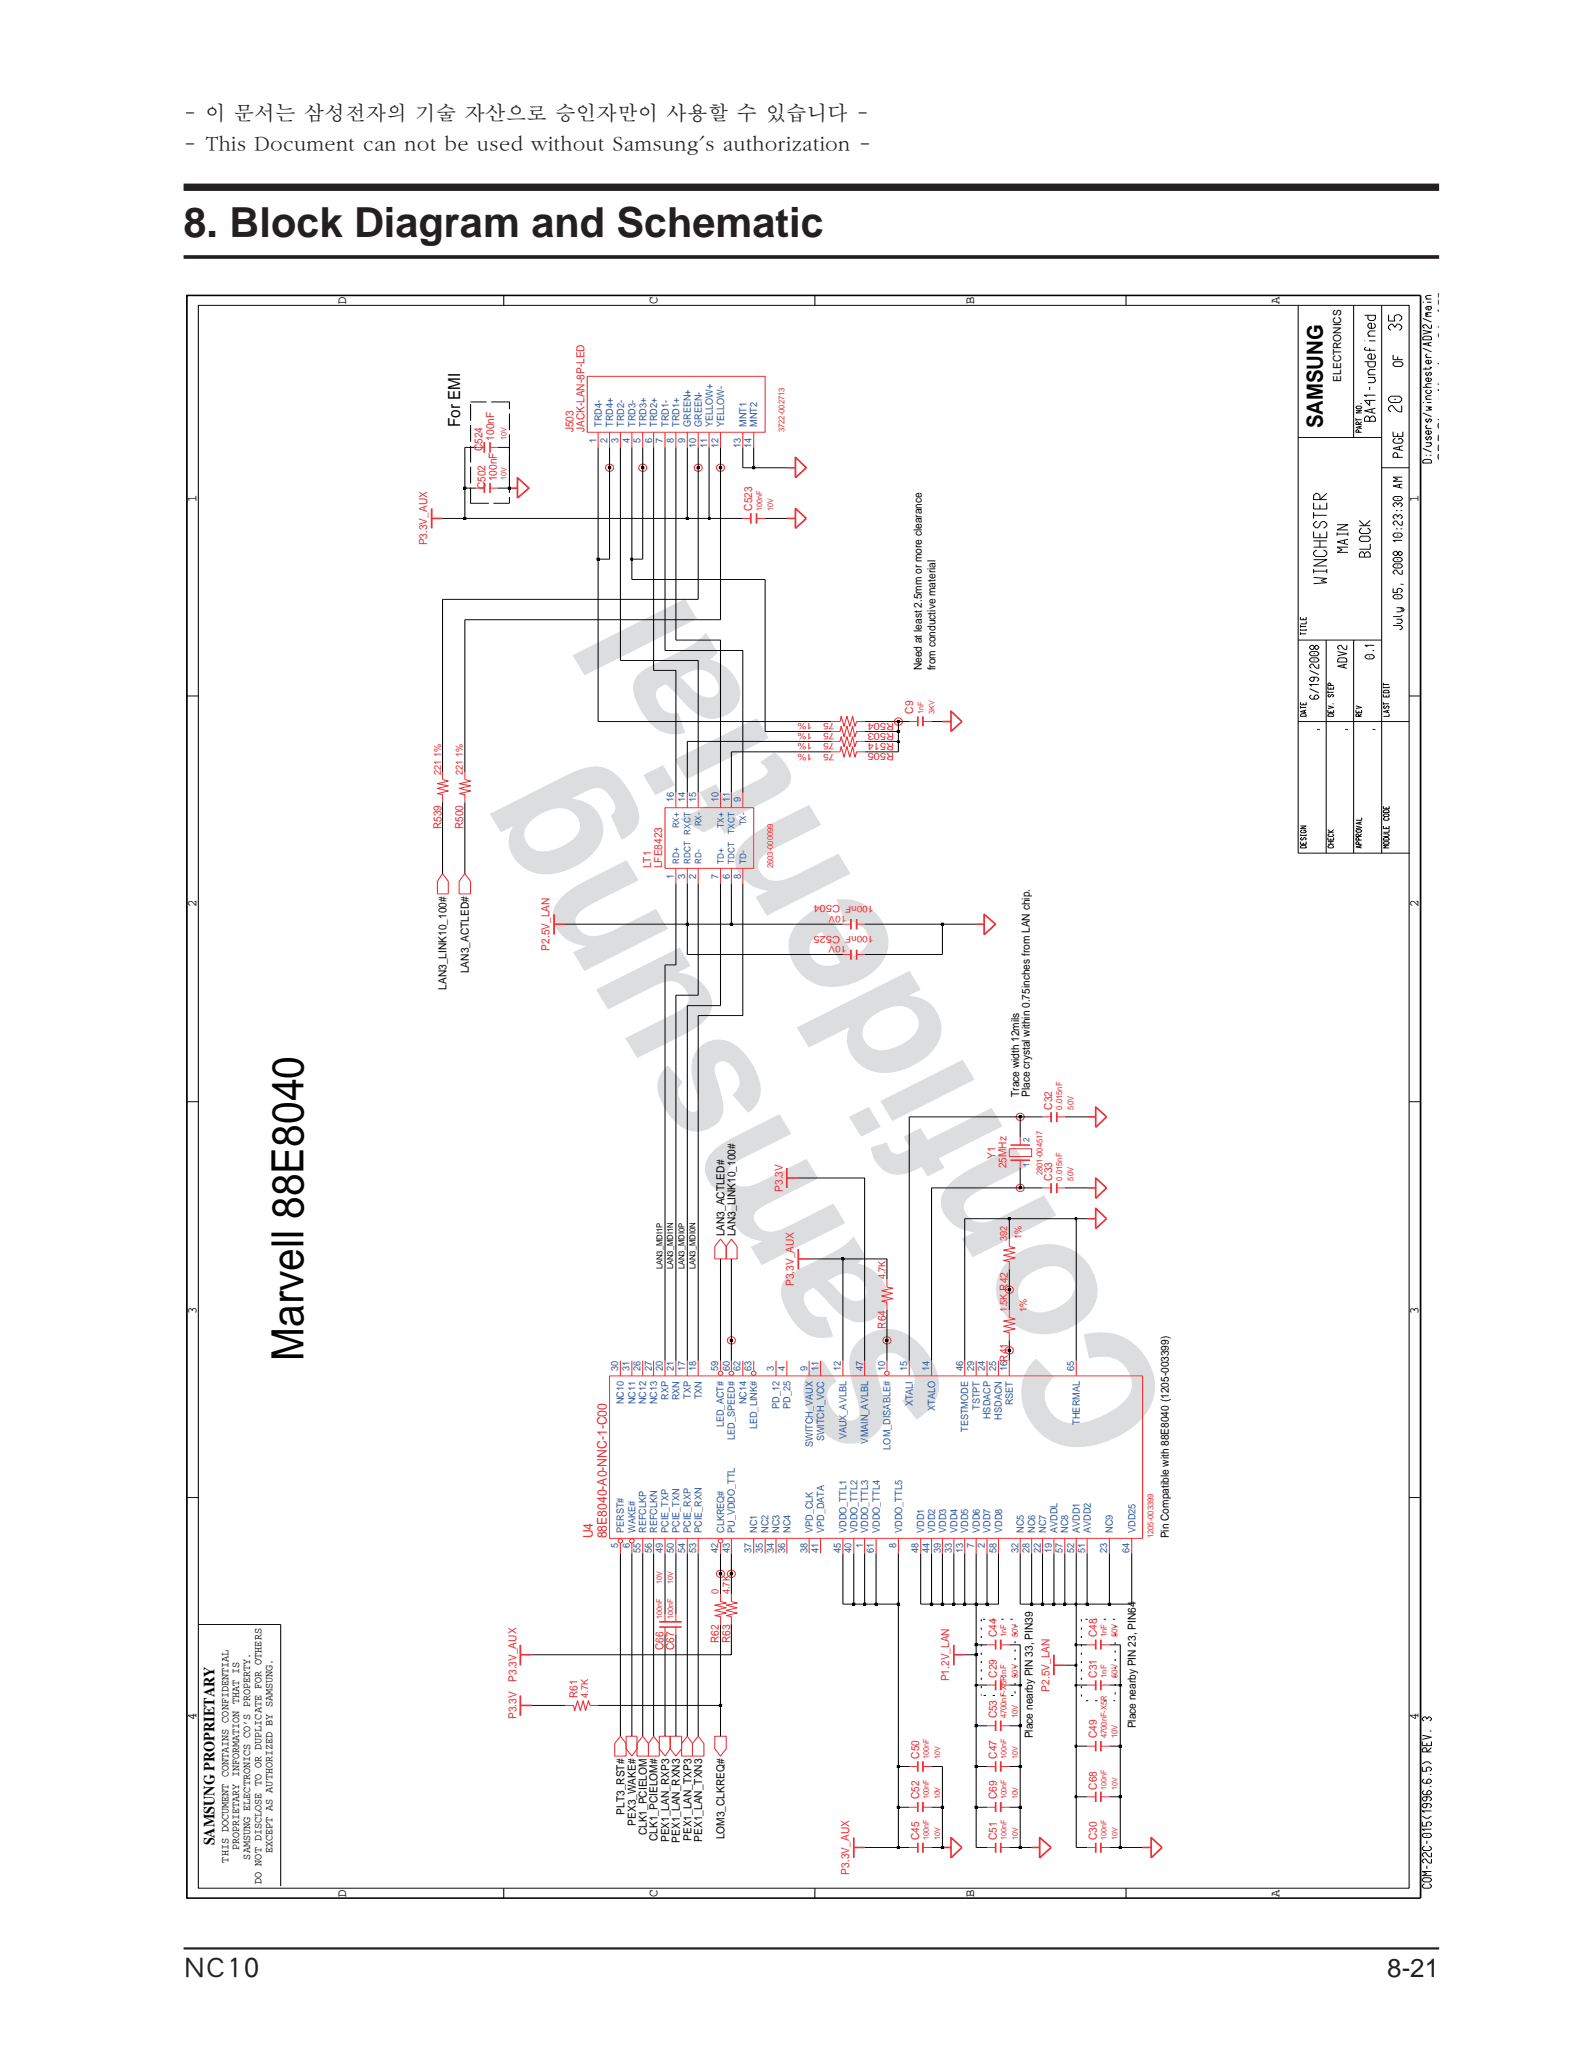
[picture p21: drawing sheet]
<svg xmlns="http://www.w3.org/2000/svg" width="216mm" height="280mm" viewBox="0 0 216 280" stroke-linecap="round" stroke-linejoin="round" font-family="sans-serif">
<defs><g id="words">
<g font-size="23.9" fill="#dcdddf">
<text x="130.2" y="191.6" transform="rotate(-121 130.2 191.6)">Samsung</text>
<text x="160.3" y="192.7" transform="rotate(-121 160.3 192.7)">Confidential</text>
</g>
<text font-size="6.1" fill="#030303" x="41.3" y="185.3" transform="rotate(-90 41.3 185.3)">Marvell 88E8040</text>
<text font-size="5.6" fill="#231f20" x="25" y="32.3">8. Block Diagram and Schematic</text>
<g font-size="3.5" fill="#231f20">
<text x="25" y="269">NC10</text>
<text x="188.9" y="269.2">8-21</text>
</g>
<text font-size="3" fill="#030303" x="180.2" y="58.3" transform="rotate(-90 180.2 58.3)">SAMSUNG</text>
<g font-size="2.8" fill="#231f20">
<text x="25" y="16.3">- 이 문서는 삼성전자의 기술 자산으로 승인자만이 사용할 수 있습니다 -</text>
<text x="25" y="20.5">- This Document can not be used without Samsung's authorization -</text>
</g>
<text font-size="2.3" fill="#030303" x="62.7" y="58.2" transform="rotate(-90 62.7 58.2)">For EMI</text>
<text font-size="2.1" fill="#030303" x="29.2" y="251.3" transform="rotate(-90 29.2 251.3)">SAMSUNG PROPRIETARY</text>
<text font-size="1.9" fill="#231f20" x="197.2" y="62.7" transform="rotate(-90 197.2 62.7)">SRP Sheet Number: 21 of 55</text>
<g font-size="1.8" fill="#030303">
<text x="47.2" y="41.4" transform="rotate(-90 47.2 41.4)">D</text>
<text x="89.5" y="41.4" transform="rotate(-90 89.5 41.4)">C</text>
<text x="132.7" y="41.4" transform="rotate(-90 132.7 41.4)">B</text>
<text x="174.3" y="41.4" transform="rotate(-90 174.3 41.4)">A</text>
<text x="26.7" y="68.3" transform="rotate(-90 26.7 68.3)">1</text>
<text x="193.2" y="68.3" transform="rotate(-90 193.2 68.3)">1</text>
<text x="26.7" y="123.6" transform="rotate(-90 26.7 123.6)">2</text>
<text x="193.2" y="123.6" transform="rotate(-90 193.2 123.6)">2</text>
<text x="26.7" y="178.9" transform="rotate(-90 26.7 178.9)">3</text>
<text x="193.2" y="178.9" transform="rotate(-90 193.2 178.9)">3</text>
<text x="26.7" y="234.2" transform="rotate(-90 26.7 234.2)">4</text>
<text x="193.2" y="234.2" transform="rotate(-90 193.2 234.2)">4</text>
<text x="47.2" y="258.4" transform="rotate(-90 47.2 258.4)">D</text>
<text x="89.5" y="258.4" transform="rotate(-90 89.5 258.4)">C</text>
<text x="132.7" y="258.4" transform="rotate(-90 132.7 258.4)">B</text>
<text x="174.3" y="258.4" transform="rotate(-90 174.3 258.4)">A</text>
</g>
<g font-size="1.8" fill="#ee292e">
<text x="80.8" y="209.5" transform="rotate(-90 80.8 209.5)">U4</text>
<text x="82.6" y="209.5" transform="rotate(-90 82.6 209.5)">88E8040-A0-NNC-1-C00</text>
</g>
<g font-size="1.5" fill="#030303">
<text x="182.6" y="52" transform="rotate(-90 182.6 52)">ELECTRONICS</text>
<text x="125.6" y="91.3" transform="rotate(-90 125.6 91.3)">Need at least 2.5mm or more clearance</text>
<text x="127.4" y="91.3" transform="rotate(-90 127.4 91.3)">from conductive material</text>
<text x="60.8" y="134.8" transform="rotate(-90 60.8 134.8)">LAN3_LINK10_100#</text>
<text x="63.9" y="132.5" transform="rotate(-90 63.9 132.5)">LAN3_ACTLED#</text>
<text x="138.8" y="149.4" transform="rotate(-90 138.8 149.4)">Trace width 12mils</text>
<text x="140.3" y="149.4" transform="rotate(-90 140.3 149.4)">Place crystal within 0.75inches from LAN chip.</text>
<text x="98.7" y="168.4" transform="rotate(-90 98.7 168.4)">LAN3_ACTLED#</text>
<text x="100.2" y="168.4" transform="rotate(-90 100.2 168.4)">LAN3_LINK10_100#</text>
<text x="159.2" y="209.5" transform="rotate(-90 159.2 209.5)">Pin Compatible with 88E8040 (1205-003399)</text>
<text x="140.7" y="236.7" transform="rotate(-90 140.7 236.7)">Place nearby PIN 33, PIN39</text>
<text x="154.7" y="235.4" transform="rotate(-90 154.7 235.4)">Place nearby PIN 23, PIN64</text>
<text x="85" y="247.1" transform="rotate(-90 85 247.1)">PLT3_RST#</text>
<text x="86.6" y="248.6" transform="rotate(-90 86.6 248.6)">PEX3_WAKE#</text>
<text x="88.1" y="250" transform="rotate(-90 88.1 250)">CLK1_PCIELOM</text>
<text x="89.6" y="250.7" transform="rotate(-90 89.6 250.7)">CLK1_PCIELOM#</text>
<text x="91.1" y="250.9" transform="rotate(-90 91.1 250.9)">PEX1_LAN_RXP3</text>
<text x="92.6" y="251" transform="rotate(-90 92.6 251)">PEX1_LAN_RXN3</text>
<text x="94.2" y="250.7" transform="rotate(-90 94.2 250.7)">PEX1_LAN_TXP3</text>
<text x="95.6" y="250.8" transform="rotate(-90 95.6 250.8)">PEX1_LAN_TXN3</text>
<text x="98.7" y="250.5" transform="rotate(-90 98.7 250.5)">LOM3_CLKREQ#</text>
<text x="31.1" y="253.7" transform="rotate(-90 31.1 253.7)">THIS DOCUMENT CONTAINS CONFIDENTIAL</text>
<text x="32.6" y="252" transform="rotate(-90 32.6 252)">PROPRIETARY INFORMATION THAT IS</text>
<text x="34.1" y="253.2" transform="rotate(-90 34.1 253.2)">SAMSUNG ELECTRONICS CO’S PROPERTY.</text>
<text x="35.6" y="256.6" transform="rotate(-90 35.6 256.6)">DO NOT DISCLOSE TO OR DUPLICATE FOR OTHERS</text>
<text x="37.1" y="252.4" transform="rotate(-90 37.1 252.4)">EXCEPT AS AUTHORIZED BY SAMSUNG.</text>
</g>
<g font-size="1.5" fill="#ee292e">
<text x="78.1" y="58.9" transform="rotate(-90 78.1 58.9)">J503</text>
<text x="79.6" y="58.9" transform="rotate(-90 79.6 58.9)">JACK-LAN-8P-LED</text>
<text x="65.7" y="61.5" transform="rotate(-90 65.7 61.5)">C524</text>
<text x="67.3" y="60" transform="rotate(-90 67.3 60)">100nF</text>
<text x="67.7" y="65.6" transform="rotate(-90 67.7 65.6)">100nF</text>
<text x="66.1" y="66.6" transform="rotate(-90 66.1 66.6)">C502</text>
<text x="102.4" y="69.5" transform="rotate(-90 102.4 69.5)">C523</text>
<text x="58.2" y="74.3" transform="rotate(-90 58.2 74.3)">P3.3V_AUX</text>
<text x="124.4" y="97.2" transform="rotate(-90 124.4 97.2)">C9</text>
<text x="60.1" y="112.9" transform="rotate(-90 60.1 112.9)">R539</text>
<text x="63.1" y="112.9" transform="rotate(-90 63.1 112.9)">R500</text>
<text x="88.7" y="118.3" transform="rotate(-90 88.7 118.3)">LT1</text>
<text x="90.2" y="118.3" transform="rotate(-90 90.2 118.3)">LFE8423</text>
<text x="74.8" y="129.5" transform="rotate(-90 74.8 129.5)">P2.5V_LAN</text>
<text x="143.3" y="151.1" transform="rotate(-90 143.3 151.1)">C32</text>
<text x="135.6" y="157.8" transform="rotate(-90 135.6 157.8)">Y1</text>
<text x="137.1" y="159.1" transform="rotate(-90 137.1 159.1)">25MHz</text>
<text x="143.3" y="160.8" transform="rotate(-90 143.3 160.8)">C33</text>
<text x="106.6" y="162.3" transform="rotate(-90 106.6 162.3)">P3.3V</text>
<text x="108.1" y="175.1" transform="rotate(-90 108.1 175.1)">P3.3V_AUX</text>
<text x="120.6" y="181" transform="rotate(-90 120.6 181)">R64</text>
<text x="90.3" y="224.8" transform="rotate(-90 90.3 224.8)">C66</text>
<text x="91.8" y="224.8" transform="rotate(-90 91.8 224.8)">C67</text>
<text x="97.9" y="223.8" transform="rotate(-90 97.9 223.8)">R62</text>
<text x="99.5" y="223.8" transform="rotate(-90 99.5 223.8)">R63</text>
<text x="135.8" y="222.9" transform="rotate(-90 135.8 222.9)">C44</text>
<text x="149.4" y="222.9" transform="rotate(-90 149.4 222.9)">C48</text>
<text x="70.3" y="229" transform="rotate(-90 70.3 229)">P3.3V_AUX</text>
<text x="78.7" y="231.3" transform="rotate(-90 78.7 231.3)">R61</text>
<text x="129.3" y="229" transform="rotate(-90 129.3 229)">P1.2V_LAN</text>
<text x="135.8" y="228.5" transform="rotate(-90 135.8 228.5)">C29</text>
<text x="142.9" y="230.4" transform="rotate(-90 142.9 230.4)">P2.5V_LAN</text>
<text x="149.4" y="228.5" transform="rotate(-90 149.4 228.5)">C31</text>
<text x="70.3" y="234.1" transform="rotate(-90 70.3 234.1)">P3.3V</text>
<text x="125.2" y="239.5" transform="rotate(-90 125.2 239.5)">C50</text>
<text x="135.8" y="239.5" transform="rotate(-90 135.8 239.5)">C47</text>
<text x="135.8" y="234" transform="rotate(-90 135.8 234)">C53</text>
<text x="149.4" y="236.7" transform="rotate(-90 149.4 236.7)">C49</text>
<text x="125.2" y="245.1" transform="rotate(-90 125.2 245.1)">C52</text>
<text x="135.8" y="245.1" transform="rotate(-90 135.8 245.1)">C69</text>
<text x="149.4" y="243.7" transform="rotate(-90 149.4 243.7)">C68</text>
<text x="125.2" y="250.6" transform="rotate(-90 125.2 250.6)">C45</text>
<text x="135.8" y="250.6" transform="rotate(-90 135.8 250.6)">C51</text>
<text x="149.4" y="250.6" transform="rotate(-90 149.4 250.6)">C30</text>
<text x="115.7" y="255.3" transform="rotate(-90 115.7 255.3)">P3.3V_AUX</text>
</g>
<g font-size="1.4" fill="#2859a8">
<text x="82" y="58.2" transform="rotate(-90 82 58.2)">TRD4-</text>
<text x="83.5" y="58.2" transform="rotate(-90 83.5 58.2)">TRD4+</text>
<text x="85" y="58.2" transform="rotate(-90 85 58.2)">TRD2-</text>
<text x="86.5" y="58.2" transform="rotate(-90 86.5 58.2)">TRD3-</text>
<text x="88" y="58.2" transform="rotate(-90 88 58.2)">TRD3+</text>
<text x="89.5" y="58.2" transform="rotate(-90 89.5 58.2)">TRD2+</text>
<text x="91.1" y="58.2" transform="rotate(-90 91.1 58.2)">TRD1-</text>
<text x="92.5" y="58.2" transform="rotate(-90 92.5 58.2)">TRD1+</text>
<text x="94.1" y="58.2" transform="rotate(-90 94.1 58.2)">GREEN+</text>
<text x="95.6" y="58.2" transform="rotate(-90 95.6 58.2)">GREEN-</text>
<text x="97.1" y="58.2" transform="rotate(-90 97.1 58.2)">YELLOW+</text>
<text x="98.6" y="58.2" transform="rotate(-90 98.6 58.2)">YELLOW-</text>
<text x="101.7" y="58.2" transform="rotate(-90 101.7 58.2)">MNT1</text>
<text x="103.1" y="58.2" transform="rotate(-90 103.1 58.2)">MNT2</text>
<text x="81.3" y="60.3" transform="rotate(-90 81.3 60.3)">1</text>
<text x="82.7" y="60.3" transform="rotate(-90 82.7 60.3)">2</text>
<text x="84.2" y="60.3" transform="rotate(-90 84.2 60.3)">3</text>
<text x="85.8" y="60.3" transform="rotate(-90 85.8 60.3)">4</text>
<text x="87.3" y="60.3" transform="rotate(-90 87.3 60.3)">5</text>
<text x="88.8" y="60.3" transform="rotate(-90 88.8 60.3)">6</text>
<text x="90.3" y="60.3" transform="rotate(-90 90.3 60.3)">7</text>
<text x="91.8" y="60.3" transform="rotate(-90 91.8 60.3)">8</text>
<text x="93.3" y="60.3" transform="rotate(-90 93.3 60.3)">9</text>
<text x="94.8" y="61" transform="rotate(-90 94.8 61)">10</text>
<text x="96.4" y="61" transform="rotate(-90 96.4 61)">11</text>
<text x="97.8" y="61" transform="rotate(-90 97.8 61)">12</text>
<text x="100.9" y="61" transform="rotate(-90 100.9 61)">13</text>
<text x="102.4" y="61" transform="rotate(-90 102.4 61)">14</text>
<text x="91.8" y="109.3" transform="rotate(-90 91.8 109.3)">16</text>
<text x="93.3" y="109.3" transform="rotate(-90 93.3 109.3)">14</text>
<text x="94.8" y="109.3" transform="rotate(-90 94.8 109.3)">15</text>
<text x="97.8" y="109.3" transform="rotate(-90 97.8 109.3)">10</text>
<text x="99.4" y="109.3" transform="rotate(-90 99.4 109.3)">11</text>
<text x="100.9" y="109.3" transform="rotate(-90 100.9 109.3)">9</text>
<text x="91.8" y="119.7" transform="rotate(-90 91.8 119.7)">1</text>
<text x="93.3" y="119.7" transform="rotate(-90 93.3 119.7)">3</text>
<text x="94.8" y="119.7" transform="rotate(-90 94.8 119.7)">2</text>
<text x="97.8" y="119.7" transform="rotate(-90 97.8 119.7)">7</text>
<text x="99.4" y="119.7" transform="rotate(-90 99.4 119.7)">6</text>
<text x="100.9" y="119.7" transform="rotate(-90 100.9 119.7)">8</text>
<text x="84.2" y="186.7" transform="rotate(-90 84.2 186.7)">30</text>
<text x="85" y="191.3" transform="rotate(-90 85 191.3)">NC10</text>
<text x="85.7" y="186.7" transform="rotate(-90 85.7 186.7)">31</text>
<text x="86.5" y="191.3" transform="rotate(-90 86.5 191.3)">NC11</text>
<text x="87.2" y="186.7" transform="rotate(-90 87.2 186.7)">26</text>
<text x="88" y="191.3" transform="rotate(-90 88 191.3)">NC12</text>
<text x="88.8" y="186.7" transform="rotate(-90 88.8 186.7)">27</text>
<text x="89.5" y="191.3" transform="rotate(-90 89.5 191.3)">NC13</text>
<text x="90.3" y="186.7" transform="rotate(-90 90.3 186.7)">20</text>
<text x="91.1" y="190.6" transform="rotate(-90 91.1 190.6)">RXP</text>
<text x="91.8" y="186.7" transform="rotate(-90 91.8 186.7)">21</text>
<text x="92.5" y="190.7" transform="rotate(-90 92.5 190.7)">RXN</text>
<text x="93.3" y="186.7" transform="rotate(-90 93.3 186.7)">17</text>
<text x="94.1" y="190.5" transform="rotate(-90 94.1 190.5)">TXP</text>
<text x="94.8" y="186.7" transform="rotate(-90 94.8 186.7)">18</text>
<text x="95.6" y="190.6" transform="rotate(-90 95.6 190.6)">TXN</text>
<text x="97.8" y="186.7" transform="rotate(-90 97.8 186.7)">59</text>
<text x="99.4" y="186.7" transform="rotate(-90 99.4 186.7)">60</text>
<text x="100.9" y="186.7" transform="rotate(-90 100.9 186.7)">62</text>
<text x="101.6" y="191.3" transform="rotate(-90 101.6 191.3)">NC14</text>
<text x="102.3" y="186.7" transform="rotate(-90 102.3 186.7)">63</text>
<text x="105.4" y="186.7" transform="rotate(-90 105.4 186.7)">3</text>
<text x="106.2" y="191.9" transform="rotate(-90 106.2 191.9)">PD_12</text>
<text x="106.9" y="186.7" transform="rotate(-90 106.9 186.7)">4</text>
<text x="107.6" y="191.9" transform="rotate(-90 107.6 191.9)">PD_25</text>
<text x="110" y="186.7" transform="rotate(-90 110 186.7)">9</text>
<text x="111.5" y="186.7" transform="rotate(-90 111.5 186.7)">11</text>
<text x="114.5" y="186.7" transform="rotate(-90 114.5 186.7)">12</text>
<text x="117.6" y="186.7" transform="rotate(-90 117.6 186.7)">47</text>
<text x="120.6" y="186.7" transform="rotate(-90 120.6 186.7)">10</text>
<text x="123.5" y="186.7" transform="rotate(-90 123.5 186.7)">15</text>
<text x="124.3" y="191.5" transform="rotate(-90 124.3 191.5)">XTALI</text>
<text x="126.6" y="186.7" transform="rotate(-90 126.6 186.7)">14</text>
<text x="131.2" y="186.7" transform="rotate(-90 131.2 186.7)">46</text>
<text x="132.7" y="186.7" transform="rotate(-90 132.7 186.7)">29</text>
<text x="134.1" y="186.7" transform="rotate(-90 134.1 186.7)">24</text>
<text x="135.7" y="186.7" transform="rotate(-90 135.7 186.7)">25</text>
<text x="137.2" y="186.7" transform="rotate(-90 137.2 186.7)">16R41</text>
<text x="137.9" y="191.4" transform="rotate(-90 137.9 191.4)">RSET</text>
<text x="146.3" y="186.7" transform="rotate(-90 146.3 186.7)">65</text>
<text x="98.6" y="194.4" transform="rotate(-90 98.6 194.4)">LED_ACT#</text>
<text x="100.1" y="196.1" transform="rotate(-90 100.1 196.1)">LED_SPEED#</text>
<text x="103.1" y="194.7" transform="rotate(-90 103.1 194.7)">LED_LINK#</text>
<text x="110.7" y="197.1" transform="rotate(-90 110.7 197.1)">SWITCH_VAUX</text>
<text x="112.2" y="196.3" transform="rotate(-90 112.2 196.3)">SWITCH_VCC</text>
<text x="115.3" y="196" transform="rotate(-90 115.3 196)">VAUX_AVLBL</text>
<text x="118.3" y="196.6" transform="rotate(-90 118.3 196.6)">VMAIN_AVLBL</text>
<text x="121.3" y="197.4" transform="rotate(-90 121.3 197.4)">LOM_DISABLE#</text>
<text x="127.4" y="192.2" transform="rotate(-90 127.4 192.2)">XTALO</text>
<text x="131.9" y="195" transform="rotate(-90 131.9 195)">TESTMODE</text>
<text x="133.4" y="192" transform="rotate(-90 133.4 192)">TSTPT</text>
<text x="134.9" y="193.3" transform="rotate(-90 134.9 193.3)">HSDACP</text>
<text x="136.5" y="193.3" transform="rotate(-90 136.5 193.3)">HSDACN</text>
<text x="147.1" y="194" transform="rotate(-90 147.1 194)">THERMAL</text>
<text x="85" y="208.8" transform="rotate(-90 85 208.8)">PERST#</text>
<text x="86.5" y="208.8" transform="rotate(-90 86.5 208.8)">WAKE#</text>
<text x="88" y="208.8" transform="rotate(-90 88 208.8)">REFCLKP</text>
<text x="89.5" y="208.8" transform="rotate(-90 89.5 208.8)">REFCLKN</text>
<text x="91.1" y="208.8" transform="rotate(-90 91.1 208.8)">PCIE_TXP</text>
<text x="92.5" y="208.8" transform="rotate(-90 92.5 208.8)">PCIE_TXN</text>
<text x="94.1" y="208.8" transform="rotate(-90 94.1 208.8)">PCIE_RXP</text>
<text x="95.6" y="208.8" transform="rotate(-90 95.6 208.8)">PCIE_RXN</text>
<text x="98.6" y="208.8" transform="rotate(-90 98.6 208.8)">CLKREQ#</text>
<text x="100.1" y="208.8" transform="rotate(-90 100.1 208.8)">PU_VDDO_TTL</text>
<text x="103.1" y="208.8" transform="rotate(-90 103.1 208.8)">NC1</text>
<text x="104.7" y="208.8" transform="rotate(-90 104.7 208.8)">NC2</text>
<text x="106.2" y="208.8" transform="rotate(-90 106.2 208.8)">NC3</text>
<text x="107.6" y="208.8" transform="rotate(-90 107.6 208.8)">NC4</text>
<text x="110.7" y="208.8" transform="rotate(-90 110.7 208.8)">VPD_CLK</text>
<text x="112.3" y="208.8" transform="rotate(-90 112.3 208.8)">VPD_DATA</text>
<text x="115.3" y="208.8" transform="rotate(-90 115.3 208.8)">VDDO_TTL1</text>
<text x="116.8" y="208.8" transform="rotate(-90 116.8 208.8)">VDDO_TTL2</text>
<text x="118.2" y="208.8" transform="rotate(-90 118.2 208.8)">VDDO_TTL3</text>
<text x="119.8" y="208.8" transform="rotate(-90 119.8 208.8)">VDDO_TTL4</text>
<text x="122.8" y="208.8" transform="rotate(-90 122.8 208.8)">VDDO_TTL5</text>
<text x="125.9" y="208.8" transform="rotate(-90 125.9 208.8)">VDD1</text>
<text x="127.4" y="208.8" transform="rotate(-90 127.4 208.8)">VDD2</text>
<text x="128.8" y="208.8" transform="rotate(-90 128.8 208.8)">VDD3</text>
<text x="130.4" y="208.8" transform="rotate(-90 130.4 208.8)">VDD4</text>
<text x="131.9" y="208.8" transform="rotate(-90 131.9 208.8)">VDD5</text>
<text x="133.4" y="208.8" transform="rotate(-90 133.4 208.8)">VDD6</text>
<text x="134.9" y="208.8" transform="rotate(-90 134.9 208.8)">VDD7</text>
<text x="136.5" y="208.8" transform="rotate(-90 136.5 208.8)">VDD8</text>
<text x="139.4" y="208.8" transform="rotate(-90 139.4 208.8)">NC5</text>
<text x="141" y="208.8" transform="rotate(-90 141 208.8)">NC6</text>
<text x="142.5" y="208.8" transform="rotate(-90 142.5 208.8)">NC7</text>
<text x="144" y="208.8" transform="rotate(-90 144 208.8)">AVDDL</text>
<text x="145.5" y="208.8" transform="rotate(-90 145.5 208.8)">NC8</text>
<text x="147.1" y="208.8" transform="rotate(-90 147.1 208.8)">AVDD1</text>
<text x="148.6" y="208.8" transform="rotate(-90 148.6 208.8)">AVDD2</text>
<text x="151.6" y="208.8" transform="rotate(-90 151.6 208.8)">NC9</text>
<text x="154.6" y="208.8" transform="rotate(-90 154.6 208.8)">VDD25</text>
<text x="84.2" y="210.8" transform="rotate(-90 84.2 210.8)">5</text>
<text x="85.8" y="210.8" transform="rotate(-90 85.8 210.8)">6</text>
<text x="87.2" y="211.5" transform="rotate(-90 87.2 211.5)">55</text>
<text x="88.8" y="211.5" transform="rotate(-90 88.8 211.5)">56</text>
<text x="90.3" y="211.5" transform="rotate(-90 90.3 211.5)">49</text>
<text x="91.8" y="211.5" transform="rotate(-90 91.8 211.5)">50</text>
<text x="93.3" y="211.5" transform="rotate(-90 93.3 211.5)">54</text>
<text x="94.8" y="211.5" transform="rotate(-90 94.8 211.5)">53</text>
<text x="97.8" y="211.5" transform="rotate(-90 97.8 211.5)">42</text>
<text x="99.4" y="211.5" transform="rotate(-90 99.4 211.5)">43</text>
<text x="102.3" y="211.5" transform="rotate(-90 102.3 211.5)">37</text>
<text x="103.9" y="211.5" transform="rotate(-90 103.9 211.5)">35</text>
<text x="105.4" y="211.5" transform="rotate(-90 105.4 211.5)">34</text>
<text x="106.9" y="211.5" transform="rotate(-90 106.9 211.5)">36</text>
<text x="110" y="211.5" transform="rotate(-90 110 211.5)">38</text>
<text x="111.5" y="211.5" transform="rotate(-90 111.5 211.5)">41</text>
<text x="114.5" y="211.5" transform="rotate(-90 114.5 211.5)">45</text>
<text x="116" y="211.5" transform="rotate(-90 116 211.5)">40</text>
<text x="117.6" y="210.8" transform="rotate(-90 117.6 210.8)">1</text>
<text x="119" y="211.5" transform="rotate(-90 119 211.5)">61</text>
<text x="122.1" y="210.8" transform="rotate(-90 122.1 210.8)">8</text>
<text x="125.1" y="211.5" transform="rotate(-90 125.1 211.5)">48</text>
<text x="126.6" y="211.5" transform="rotate(-90 126.6 211.5)">44</text>
<text x="128.1" y="211.5" transform="rotate(-90 128.1 211.5)">39</text>
<text x="129.6" y="211.5" transform="rotate(-90 129.6 211.5)">33</text>
<text x="131.2" y="211.5" transform="rotate(-90 131.2 211.5)">13</text>
<text x="132.7" y="210.8" transform="rotate(-90 132.7 210.8)">7</text>
<text x="134.1" y="210.8" transform="rotate(-90 134.1 210.8)">2</text>
<text x="135.7" y="211.5" transform="rotate(-90 135.7 211.5)">58</text>
<text x="138.7" y="211.5" transform="rotate(-90 138.7 211.5)">32</text>
<text x="140.2" y="211.5" transform="rotate(-90 140.2 211.5)">28</text>
<text x="141.8" y="211.5" transform="rotate(-90 141.8 211.5)">22</text>
<text x="143.3" y="211.5" transform="rotate(-90 143.3 211.5)">19</text>
<text x="144.7" y="211.5" transform="rotate(-90 144.7 211.5)">57</text>
<text x="146.3" y="211.5" transform="rotate(-90 146.3 211.5)">52</text>
<text x="147.8" y="211.5" transform="rotate(-90 147.8 211.5)">51</text>
<text x="150.8" y="211.5" transform="rotate(-90 150.8 211.5)">23</text>
<text x="153.8" y="211.5" transform="rotate(-90 153.8 211.5)">64</text>
</g>
<g font-size="1.4" fill="#ee292e">
<text x="121.8" y="99.8" transform="rotate(-180 121.8 99.8)">R503</text>
<text x="121.8" y="98.4" transform="rotate(-180 121.8 98.4)">R504</text>
<text x="121.8" y="101.2" transform="rotate(-180 121.8 101.2)">R514</text>
<text x="60.1" y="103.1" transform="rotate(-90 60.1 103.1)">1%</text>
<text x="60.1" y="105.5" transform="rotate(-90 60.1 105.5)">221</text>
<text x="63" y="105.5" transform="rotate(-90 63 105.5)">221 1%</text>
<text x="121.8" y="102.6" transform="rotate(-180 121.8 102.6)">R505</text>
<text x="137.2" y="169" transform="rotate(-90 137.2 169)">392</text>
<text x="139.1" y="168.7" transform="rotate(-90 139.1 168.7)">1%</text>
<text x="120.6" y="174.2" transform="rotate(-90 120.6 174.2)">4.7K</text>
<text x="137.2" y="178.7" transform="rotate(-90 137.2 178.7)">1.5K R42</text>
<text x="139.8" y="178.7" transform="rotate(-90 139.8 178.7)">1%</text>
<text x="97.8" y="217.1" transform="rotate(-90 97.8 217.1)">0</text>
<text x="99.4" y="217.1" transform="rotate(-90 99.4 217.1)">4.7K</text>
<text x="80.1" y="231.3" transform="rotate(-90 80.1 231.3)">4.7K</text>
</g>
<g font-size="1.2" fill="#ee292e">
<text x="110.6" y="98.5" transform="rotate(-180 110.6 98.5)">1%</text>
<text x="110.6" y="101.2" transform="rotate(-180 110.6 101.2)">1%</text>
<text x="110.6" y="99.9" transform="rotate(-180 110.6 99.9)">1%</text>
<text x="113.6" y="99.9" transform="rotate(-180 113.6 99.9)">75</text>
<text x="113.6" y="98.5" transform="rotate(-180 113.6 98.5)">75</text>
<text x="113.6" y="101.2" transform="rotate(-180 113.6 101.2)">75</text>
<text x="110.6" y="102.6" transform="rotate(-180 110.6 102.6)">1%</text>
<text x="113.6" y="102.6" transform="rotate(-180 113.6 102.6)">75</text>
<text x="115.3" y="124.7" transform="rotate(-180 115.3 124.7)">10V</text>
<text x="119" y="123.3" transform="rotate(-180 119 123.3)">100nF C504</text>
<text x="115.3" y="128.9" transform="rotate(-180 115.3 128.9)">10V</text>
<text x="119" y="127.5" transform="rotate(-180 119 127.5)">100nF C525</text>
</g>
<g font-size="1.2" fill="#2859a8">
<text x="92.5" y="112.8" transform="rotate(-90 92.5 112.8)">RX+</text>
<text x="94.1" y="113.6" transform="rotate(-90 94.1 113.6)">RXCT</text>
<text x="95.5" y="112.5" transform="rotate(-90 95.5 112.5)">RX-</text>
<text x="98.6" y="112.7" transform="rotate(-90 98.6 112.7)">TX+</text>
<text x="100" y="113.5" transform="rotate(-90 100 113.5)">TXCT</text>
<text x="101.6" y="112.4" transform="rotate(-90 101.6 112.4)">TX-</text>
<text x="92.5" y="117.6" transform="rotate(-90 92.5 117.6)">RD+</text>
<text x="94.1" y="117.6" transform="rotate(-90 94.1 117.6)">RDCT</text>
<text x="95.5" y="117.6" transform="rotate(-90 95.5 117.6)">RD-</text>
<text x="98.6" y="117.6" transform="rotate(-90 98.6 117.6)">TD+</text>
<text x="100" y="117.6" transform="rotate(-90 100 117.6)">TDCT</text>
<text x="101.6" y="117.6" transform="rotate(-90 101.6 117.6)">TD-</text>
<text x="140.2" y="155.6" transform="rotate(-90 140.2 155.6)">2</text>
<text x="140.2" y="159" transform="rotate(-90 140.2 159)">1</text>
</g>
<g font-size="1.1" fill="#ee292e">
<text x="69" y="59.9" transform="rotate(-90 69 59.9)">10V</text>
<text x="106.9" y="58.9" transform="rotate(-90 106.9 58.9)">3722-002713</text>
<text x="69" y="65.4" transform="rotate(-90 69 65.4)">10V</text>
<text x="103.8" y="69.5" transform="rotate(-90 103.8 69.5)">100nF</text>
<text x="105.3" y="69.5" transform="rotate(-90 105.3 69.5)">10V</text>
<text x="125.8" y="97.2" transform="rotate(-90 125.8 97.2)">1nF</text>
<text x="127.3" y="97.2" transform="rotate(-90 127.3 97.2)">3KV</text>
<text x="105.3" y="118.3" transform="rotate(-90 105.3 118.3)">2603-000099</text>
<text x="144.7" y="151.1" transform="rotate(-90 144.7 151.1)">0.015nF</text>
<text x="146.2" y="151.1" transform="rotate(-90 146.2 151.1)">50V</text>
<text x="142" y="160.1" transform="rotate(-90 142 160.1)">2801-004517</text>
<text x="144.7" y="160.8" transform="rotate(-90 144.7 160.8)">0.015nF</text>
<text x="146.2" y="160.8" transform="rotate(-90 146.2 160.8)">50V</text>
<text x="157.1" y="209.5" transform="rotate(-90 157.1 209.5)">1205-003399</text>
<text x="90.2" y="215.7" transform="rotate(-90 90.2 215.7)">10V</text>
<text x="91.7" y="215.7" transform="rotate(-90 91.7 215.7)">10V</text>
<text x="90.2" y="220.5" transform="rotate(-90 90.2 220.5)">100nF</text>
<text x="91.7" y="220.5" transform="rotate(-90 91.7 220.5)">100nF</text>
<text x="137.1" y="222.9" transform="rotate(-90 137.1 222.9)">1nF</text>
<text x="138.6" y="222.9" transform="rotate(-90 138.6 222.9)">50V</text>
<text x="150.7" y="222.9" transform="rotate(-90 150.7 222.9)">1nF</text>
<text x="152.2" y="222.9" transform="rotate(-90 152.2 222.9)">50V</text>
<text x="138.6" y="228.5" transform="rotate(-90 138.6 228.5)">50V</text>
<text x="150.7" y="228.5" transform="rotate(-90 150.7 228.5)">1nF</text>
<text x="152.2" y="228.5" transform="rotate(-90 152.2 228.5)">50V</text>
<text x="126.5" y="239.5" transform="rotate(-90 126.5 239.5)">100nF</text>
<text x="128" y="239.5" transform="rotate(-90 128 239.5)">10V</text>
<text x="137.1" y="239.5" transform="rotate(-90 137.1 239.5)">100nF</text>
<text x="137.1" y="234" transform="rotate(-90 137.1 234)">4700nF-X5R1nF</text>
<text x="138.6" y="239.5" transform="rotate(-90 138.6 239.5)">10V</text>
<text x="138.6" y="234" transform="rotate(-90 138.6 234)">10V</text>
<text x="150.7" y="236.7" transform="rotate(-90 150.7 236.7)">4700nF-X5R</text>
<text x="152.2" y="236.7" transform="rotate(-90 152.2 236.7)">10V</text>
<text x="126.5" y="245.1" transform="rotate(-90 126.5 245.1)">100nF</text>
<text x="128" y="245.1" transform="rotate(-90 128 245.1)">10V</text>
<text x="137.1" y="245.1" transform="rotate(-90 137.1 245.1)">100nF</text>
<text x="138.6" y="245.1" transform="rotate(-90 138.6 245.1)">10V</text>
<text x="150.7" y="243.7" transform="rotate(-90 150.7 243.7)">100nF</text>
<text x="152.2" y="243.7" transform="rotate(-90 152.2 243.7)">10V</text>
<text x="126.5" y="250.6" transform="rotate(-90 126.5 250.6)">100nF</text>
<text x="128" y="250.6" transform="rotate(-90 128 250.6)">10V</text>
<text x="137.1" y="250.6" transform="rotate(-90 137.1 250.6)">100nF</text>
<text x="138.6" y="250.6" transform="rotate(-90 138.6 250.6)">10V</text>
<text x="150.7" y="250.6" transform="rotate(-90 150.7 250.6)">100nF</text>
<text x="152.2" y="250.6" transform="rotate(-90 152.2 250.6)">10V</text>
</g>
<g font-size="1.1" fill="#030303">
<text x="90.2" y="172.9" transform="rotate(-90 90.2 172.9)">LAN3_MDI1P</text>
<text x="91.7" y="172.9" transform="rotate(-90 91.7 172.9)">LAN3_MDI1N</text>
<text x="93.2" y="172.9" transform="rotate(-90 93.2 172.9)">LAN3_MDI0P</text>
<text x="94.7" y="172.9" transform="rotate(-90 94.7 172.9)">LAN3_MDI0N</text>
</g>
</g></defs>
<path d="M25 265.3h171" fill="none" stroke="#231f20" stroke-width=".3"/>
<path d="M25 25.5h171" fill="none" stroke="#231f20" stroke-width="1" stroke-linecap="butt"/>
<path d="M25 35h171" fill="none" stroke="#231f20" stroke-width=".5"/>
<path d="M25.1 40h170.8v220.9h-170.8z" fill="#fff"/>
<g fill="none" stroke="#ee292e" stroke-width=".22">
<path d="M58.8 70.6h1.5M58.8 69.2v2.8M66 65.8v1.3M66 60.2v1.4M66.7 65.8v1.3M66.7 60.2v1.4M69.4 66.5h1.1M70.5 65.1l1.5 1.4-1.5 1.3zM102.3 69.9v1.4M103 69.9v1.4M107.2 63.7h1.1M107.2 70.6h1.1"/>
<path d="M108.3 62.3l1.5 1.4-1.5 1.4zM108.3 69.2l1.5 1.4-1.5 1.4zM125 97.6v1.3M125.7 97.6v1.3M128.3 98.3h1.2M129.5 96.8l1.5 1.5-1.5 1.3zM75.5 125.9h1.4M75.5 124.5v2.8M115.9 129.3v1.4M115.9 125.2v1.4M116.7 129.3v1.4M116.7 125.2v1.4"/>
<path d="M132.9 125.9h1.1M134 124.5l1.6 1.4-1.6 1.4zM107.2 159.1v2.7M137.6 158h2.7M137.6 155.9h2.7M143.1 151.5v1.3M143.9 151.5v1.3M148.1 152.1h1.1M149.2 150.8l1.5 1.3-1.5 1.4zM107.2 160.4h1.5M108.7 170.1v2.8M108.7 171.4h1.5"/>
<path d="M143.1 161.1v1.4M143.9 161.1v1.4M148.1 166h1.1M148.1 161.8h1.1M149.2 164.6l1.5 1.4-1.5 1.3zM149.2 160.4l1.5 1.4-1.5 1.4zM70.9 225.4h1.5M70.9 224v2.8M70.9 232.3h1.5M70.9 230.9v2.8M89.8 221.6h3M89.8 220.9h3"/>
<path d="M125 239.9v1.4M125.7 239.9v1.4M129.9 225.4h1.5M129.9 224v2.8M135.6 228.8v1.4M135.6 239.9v1.4M135.6 223.3v1.3M135.6 234.3v1.4M136.3 228.8v1.4M136.3 239.9v1.4M136.3 223.3v1.3M136.3 234.3v1.4"/>
<path d="M143.5 226.8h1.5M143.5 225.4v2.7M149.2 228.8v1.4M149.2 223.3v1.3M149.2 237.1v1.4M149.9 228.8v1.4M149.9 223.3v1.3M149.9 237.1v1.4M116.3 251.6h1.5M116.3 250.2v2.8M125 245.4v1.4M125 251v1.3"/>
<path d="M125.7 245.4v1.4M125.7 251v1.3M128.3 251.6h1.2M129.5 250.2l1.5 1.4-1.5 1.4zM135.6 245.4v1.4M135.6 251v1.3M136.3 245.4v1.4M136.3 251v1.3M140.5 251.6h1.1M141.6 250.2l1.5 1.4-1.5 1.4zM149.2 244v1.4M149.2 251v1.3"/>
<path d="M149.9 244v1.4M149.9 251v1.3M155.6 251.6h1.2M156.8 250.2l1.5 1.4-1.5 1.4z"/>
</g>
<g fill="none" stroke="#ee292e" stroke-width=".14">
<path d="M80 51.3h24.2v7.6h-24.2zM81.5 58.9v2M83 58.9v2M84.5 58.9v2M86.1 58.9v2M87.5 58.9v2M89 58.9v2M90.6 58.9v2M92.1 58.9v2M93.6 58.9v2M95.1 58.9v2M96.6 58.9v2"/>
<path d="M98.1 58.9v2M101.2 58.9v2M102.6 58.9v2M64.9 66.5h1.1M64.9 60.9h1.1M66.7 66.5h1.1M66.7 60.9h1.1M101.2 70.6h1.1M103 70.6h1.2M113.2 99.6h1.2l.2-.7 .4 1.4 .3-1.4 .4 1.4 .4-1.4 .3 1.4 .3-.7h1.1M117.8 98.2v.1h-1.1l-.3 .6-.3-1.3-.4 1.3-.4-1.3-.3 1.3-.4-1.3-.2 .7h-1.2M123.8 98.3h1.2"/>
<path d="M125.7 98.3h1.2M60.3 119l.7 1v1.7h-1.4v-1.7zM60.3 105.2v1l.7 .2-1.4 .3 1.4 .3-1.4 .4 1.4 .3-1.4 .4 .7 .1v1.1M63.3 119l.8 1v1.7h-1.6v-1.7zM63.3 105.2v1l.8 .2-1.6 .3 1.6 .3-1.6 .4 1.6 .3-1.6 .4 .8 .1v1.1M90.6 110h12v8.3h-12zM90.6 118.3h.1M92.1 107.9v2.1M92.1 118.3v2M93.6 107.9v2.1M93.6 118.3v2M95.1 107.9v2.1"/>
<path d="M95.1 118.3v2M98.1 107.9v2.1M98.1 118.3v2M99.6 107.9v2.1M99.6 118.3v2M101.2 107.9v2.1M101.2 118.3v2M113.2 101h1.2l.2-.7 .4 1.4 .3-1.4 .4 1.4 .4-1.4 .3 1.4 .3-.7h1.1M113.2 102.4h1.2l.2-.7 .4 1.4 .3-1.4 .4 1.4 .4-1.4 .3 1.4 .3-.7h1.1M114.8 130h1.1M114.8 125.9h1.1M116.7 130h1.1"/>
<path d="M116.7 125.9h1.1M137.5 157.5h.1M137.5 156.4h3v1.1h-3zM138.9 154.9v1M138.9 158v1.1M142 152.1h1.1M143.9 152.1h1.1M98.1 168.7l.8 1v1.7h-1.6v-1.7zM99.6 168.7l.8 1v1.7h-1.5v-1.7zM120.8 174.2v1.1l.8 .1-1.5 .4 1.5 .3-1.5 .4 1.5 .4-1.5 .3 .7 .2v1h.1M137.5 178.4v1l.7 .2-1.5 .3 1.5 .4-1.5 .3 1.5 .4-1.5 .3 .8 .2v1M137.5 168.7v1l.7 .3-1.5 .2 1.5 .4-1.5 .4 1.5 .3-1.5 .4 .8 .1v1.1"/>
<path d="M142 161.8h1.1M143.9 161.8h1.1M83 187.4h72.6v22.1h-72.6zM84.5 185.3v2.1M86.1 185.3v2.1M87.5 185.3v2.1M89 185.3v2.1M90.6 185.3v2.1M92.1 185.3v2.1M93.6 185.3v2.1M95.1 185.3v2.1M98.1 185.3v1.4"/>
<path d="M99.6 185.3v1.4M101.2 185.3v2.1M102.6 185.3v1.4M105.7 185.3v2.1M107.2 185.3v2.1M110.2 185.3v2.1M111.8 185.3v2.1M114.8 185.3v2.1M117.8 185.3v2.1M120.8 185.3v1.4M123.8 185.3v2.1M126.9 185.3v2.1"/>
<path d="M131.4 185.3v2.1M132.9 185.3v2.1M134.4 185.3v2.1M136 185.3v2.1M137.5 185.3v2.1M146.6 185.3v2.1M83 209.5h.1M84.5 210.1v1.5M86.1 210.1v1.5M87.5 209.5v2.1M89 209.5v2.1M90.6 219.8v1.1"/>
<path d="M90.6 209.5v2.1M92.1 219.8v1.1M92.1 209.5v2.1M93.6 209.5v2.1M95.1 209.5v2.1M98.1 217.1v1l.8 .2-1.6 .3 1.6 .4-1.6 .3 1.6 .4-1.6 .3 .8 .2v1M98.1 210.1v1.5M99.6 217.1v1l.8 .2-1.5 .3 1.5 .4-1.5 .3 1.5 .4-1.5 .3 .7 .2v1h.1M99.6 209.5v2.1M102.6 209.5v2.1M104.2 209.5v2.1M105.7 209.5v2.1"/>
<path d="M107.2 209.5v2.1M110.2 209.5v2.1M111.8 209.5v2.1M114.8 209.5v2.1M116.3 209.5v2.1M117.8 209.5v2.1M119.3 209.5v2.1M122.4 209.5v2.1M125.4 209.5v2.1M126.9 209.5v2.1M128.3 209.5v2.1M129.9 209.5v2.1"/>
<path d="M131.4 209.5v2.1M132.9 209.5v2.1M134.4 209.5v2.1M136 209.5v2.1M138.9 209.5v2.1M140.5 209.5v2.1M142 209.5v2.1M143.5 209.5v2.1M145 209.5v2.1M146.6 209.5v2.1M148.1 209.5v2.1M151.1 209.5v2.1"/>
<path d="M154.1 209.5v2.1M76.9 232.3h1.2l.2 .7 .4-1.4 .3 1.4 .4-1.4 .3 1.4 .4-1.4 .3 .7h1.1M84.5 236.5l.8 .9v1.8h-1.6v-1.8zM85.3 236.5h1.5v1.7l-.7 1-.8-1zM87.5 236.5l.8 .9v1.8h-1.5v-1.8zM89 236.5l.8 .9v1.8h-1.5v-1.8zM89.8 236.5h1.5v1.7l-.7 1-.8-1zM90.6 221.6v1M91.3 236.5h1.5v1.7l-.7 1-.8-1zM92.1 221.6v1M93.6 236.5l.7 .9v1.8h-1.5v-1.8zM95.1 236.5l.8 .9v1.8h-1.6v-1.8z"/>
<path d="M97.3 236.5h1.6v1.7l-.8 1-.8-1zM134.4 229.5h1.2M134.4 235h1.2M134.4 224h1.2M136.3 229.5h1.2M136.3 235h1.2M136.3 224h1.2M148.1 229.5h1.1M148.1 237.8h1.1M148.1 224h1.1M149.9 229.5h1.2M149.9 237.8h1.2"/>
<path d="M149.9 224h1.2M123.8 246.1h1.2M123.8 240.6h1.2M123.8 251.6h1.2M125.7 246.1h1.2M125.7 240.6h1.2M125.7 251.6h1.2M134.4 251.6h1.2M134.4 246.1h1.2M134.4 240.6h1.2M136.3 251.6h1.2M136.3 246.1h1.2"/>
<path d="M136.3 240.6h1.2M148.1 244.7h1.1M148.1 251.6h1.1M149.9 244.7h1.2M149.9 251.6h1.2"/>
<circle cx="83" cy="63.7" r=".52"/>
<circle cx="87.5" cy="63.7" r=".52"/>
<circle cx="95.1" cy="63.7" r=".52"/>
<circle cx="98.1" cy="63.7" r=".52"/>
<circle cx="122.3" cy="98.3" r=".52"/>
<circle cx="138.9" cy="152.1" r=".52"/>
<circle cx="137.4" cy="175.6" r=".52"/>
<circle cx="138.9" cy="161.8" r=".52"/>
<circle cx="98.1" cy="187" r=".3"/>
<circle cx="99.6" cy="182.5" r=".52"/>
<circle cx="99.6" cy="187" r=".3"/>
<circle cx="102.6" cy="187" r=".3"/>
<circle cx="120.8" cy="182.5" r=".52"/>
<circle cx="120.8" cy="187" r=".3"/>
<circle cx="137.4" cy="183.9" r=".52"/>
<circle cx="84.5" cy="209.9" r=".3"/>
<circle cx="86" cy="209.9" r=".3"/>
<circle cx="98.1" cy="214.3" r=".52"/>
<circle cx="98.1" cy="209.9" r=".3"/>
<circle cx="99.6" cy="214.3" r=".52"/>
</g>
<path d="M154.1 211.6v6.9h-3M152.6 251.6h3" fill="none" stroke="#030303" stroke-width=".14"/>
<path d="M152.4 251.5h.3v.2h-.3z" fill-rule="evenodd" fill="#030303"/>
<path d="M152.4 251.5h.3v.2h-.3zM152.6 244.7v6.9h-1.5" fill="none" stroke="#030303" stroke-width=".14"/>
<path d="M152.4 244.6h.3v.2h-.3z" fill-rule="evenodd" fill="#030303"/>
<path d="M152.6 237.8v6.9h-1.5M152.4 244.6h.3v.2h-.3z" fill="none" stroke="#030303" stroke-width=".14"/>
<path d="M152.4 237.7h.3v.2h-.3z" fill-rule="evenodd" fill="#030303"/>
<path d="M152.4 237.7h.3v.2h-.3zM152.6 229.5v8.3h-1.5" fill="none" stroke="#030303" stroke-width=".14"/>
<path d="M152.4 229.4h.3v.2h-.3z" fill-rule="evenodd" fill="#030303"/>
<path d="M151.1 224h1.5v5.5h-1.5M152.4 229.4h.3v.2h-.3z" fill="none" stroke="#030303" stroke-width=".14"/>
<path d="M150.9 218.3h.4v.3h-.4z" fill-rule="evenodd" fill="#030303"/>
<path d="M150.9 218.3h.4v.3h-.4zM151.1 211.6v6.9h-3M146.6 237.8h1.5M146.6 224h1.5M146.6 229.5h1.5M146.6 251.6h1.5M146.6 244.7h1.5" fill="none" stroke="#030303" stroke-width=".14"/>
<path d="M147.9 218.3h.3v.3h-.3z" fill-rule="evenodd" fill="#030303"/>
<path d="M145 152.1h3.1M145 161.8h3.1M146.6 166h1.5M147.9 218.3h.3v.3h-.3zM148.1 211.6v6.9h-1.5M146.6 244.7v6.9" fill="none" stroke="#030303" stroke-width=".14"/>
<path d="M146.4 244.6h.3v.2h-.3z" fill-rule="evenodd" fill="#030303"/>
<path d="M146.6 237.8v6.9M146.4 244.6h.3v.2h-.3z" fill="none" stroke="#030303" stroke-width=".14"/>
<path d="M146.4 237.7h.3v.2h-.3z" fill-rule="evenodd" fill="#030303"/>
<path d="M146.4 237.7h.3v.2h-.3zM146.6 229.5v8.3" fill="none" stroke="#030303" stroke-width=".14"/>
<path d="M146.4 229.4h.3v.2h-.3z" fill-rule="evenodd" fill="#030303"/>
<path d="M146.4 229.4h.3v.2h-.3zM146.6 226.8v2.7" fill="none" stroke="#030303" stroke-width=".14"/>
<path d="M146.4 226.6h.3v.3h-.3z" fill-rule="evenodd" fill="#030303"/>
<path d="M146.4 226.6h.3v.3h-.3zM146.6 224v2.8h-1.6" fill="none" stroke="#030303" stroke-width=".14"/>
<path d="M146.4 223.9h.3v.2h-.3z" fill-rule="evenodd" fill="#030303"/>
<path d="M146.6 218.5v5.5M146.4 223.9h.3v.2h-.3z" fill="none" stroke="#030303" stroke-width=".14"/>
<path d="M146.4 218.3h.3v.3h-.3z" fill-rule="evenodd" fill="#030303"/>
<path d="M146.6 166v19.3M146.4 218.3h.3v.3h-.3zM146.6 211.6v6.9h-1.6" fill="none" stroke="#030303" stroke-width=".14"/>
<path d="M146.4 165.8h.3v.3h-.3z" fill-rule="evenodd" fill="#030303"/>
<path d="M137.5 166h9.1M146.4 165.8h.3v.3h-.3z" fill="none" stroke="#030303" stroke-width=".14"/>
<path d="M144.9 218.3h.3v.3h-.3z" fill-rule="evenodd" fill="#030303"/>
<path d="M144.9 218.3h.3v.3h-.3zM145 211.6v6.9h-1.5" fill="none" stroke="#030303" stroke-width=".14"/>
<path d="M143.4 218.3h.3v.3h-.3z" fill-rule="evenodd" fill="#030303"/>
<path d="M143.4 218.3h.3v.3h-.3zM143.5 211.6v6.9h-1.5" fill="none" stroke="#030303" stroke-width=".14"/>
<path d="M141.8 218.3h.3v.3h-.3z" fill-rule="evenodd" fill="#030303"/>
<path d="M138.9 152.1h3.1M138.9 161.8h3.1M141.8 218.3h.3v.3h-.3zM142 211.6v6.9h-1.5M138.9 251.6h1.6" fill="none" stroke="#030303" stroke-width=".14"/>
<path d="M140.3 218.3h.4v.3h-.4z" fill-rule="evenodd" fill="#030303"/>
<path d="M140.3 218.3h.4v.3h-.4zM140.5 211.6v6.9h-1.6" fill="none" stroke="#030303" stroke-width=".14"/>
<path d="M138.8 251.5h.3v.2h-.3z" fill-rule="evenodd" fill="#030303"/>
<path d="M138.8 251.5h.3v.2h-.3zM138.9 246.1v5.5h-1.4" fill="none" stroke="#030303" stroke-width=".14"/>
<path d="M138.8 246h.3v.3h-.3z" fill-rule="evenodd" fill="#030303"/>
<path d="M138.8 246h.3v.3h-.3zM138.9 240.6v5.5h-1.4" fill="none" stroke="#030303" stroke-width=".14"/>
<path d="M138.8 240.4h.3v.3h-.3z" fill-rule="evenodd" fill="#030303"/>
<path d="M138.9 235v5.6h-1.4M138.8 240.4h.3v.3h-.3z" fill="none" stroke="#030303" stroke-width=".14"/>
<path d="M138.8 234.9h.3v.3h-.3z" fill-rule="evenodd" fill="#030303"/>
<path d="M138.8 234.9h.3v.3h-.3zM138.9 229.5v5.5h-1.4" fill="none" stroke="#030303" stroke-width=".14"/>
<path d="M138.8 229.4h.3v.2h-.3z" fill-rule="evenodd" fill="#030303"/>
<path d="M138.9 211.6v6.9M137.5 224h1.4v5.5h-1.4M138.8 229.4h.3v.2h-.3z" fill="none" stroke="#030303" stroke-width=".14"/>
<path d="M138.8 161.6h.3v.3h-.3z" fill-rule="evenodd" fill="#030303"/>
<path d="M138.9 159.1v2.7h-12M138.9 152.1v2.8M138.8 161.6h.3v.3h-.3z" fill="none" stroke="#030303" stroke-width=".14"/>
<path d="M138.8 152h.3v.2h-.3z" fill-rule="evenodd" fill="#030303"/>
<path d="M123.8 152.1h15.1M138.8 152h.3v.2h-.3zM137.5 183.9v1.4" fill="none" stroke="#030303" stroke-width=".14"/>
<path d="M137.3 183.8h.3v.2h-.3z" fill-rule="evenodd" fill="#030303"/>
<path d="M137.5 175.6v2.8M137.3 183.8h.3v.2h-.3zM137.5 182.5v1.4" fill="none" stroke="#030303" stroke-width=".14"/>
<path d="M137.3 175.5h.3v.3h-.3z" fill-rule="evenodd" fill="#030303"/>
<path d="M137.3 175.5h.3v.3h-.3zM137.5 166v2.7M137.5 172.9v2.7" fill="none" stroke="#030303" stroke-width=".14"/>
<path d="M137.3 165.8h.3v.3h-.3z" fill-rule="evenodd" fill="#030303"/>
<path d="M131.4 166h6.1M137.3 165.8h.3v.3h-.3zM136 211.6v6.9h-1.6M132.9 229.5h1.5M132.9 235h1.5M132.9 224h1.5M132.9 251.6h1.5M132.9 240.6h1.5M132.9 246.1h1.5" fill="none" stroke="#030303" stroke-width=".14"/>
<path d="M134.3 218.3h.3v.3h-.3z" fill-rule="evenodd" fill="#030303"/>
<path d="M134.3 218.3h.3v.3h-.3zM134.4 211.6v6.9h-1.5M132.9 246.1v5.5" fill="none" stroke="#030303" stroke-width=".14"/>
<path d="M132.8 246h.3v.3h-.3z" fill-rule="evenodd" fill="#030303"/>
<path d="M132.8 246h.3v.3h-.3zM132.9 240.6v5.5" fill="none" stroke="#030303" stroke-width=".14"/>
<path d="M132.8 240.4h.3v.3h-.3z" fill-rule="evenodd" fill="#030303"/>
<path d="M132.9 235v5.6M132.8 240.4h.3v.3h-.3z" fill="none" stroke="#030303" stroke-width=".14"/>
<path d="M132.8 234.9h.3v.3h-.3z" fill-rule="evenodd" fill="#030303"/>
<path d="M132.8 234.9h.3v.3h-.3zM132.9 229.5v5.5" fill="none" stroke="#030303" stroke-width=".14"/>
<path d="M132.8 229.4h.3v.2h-.3z" fill-rule="evenodd" fill="#030303"/>
<path d="M132.8 229.4h.3v.2h-.3zM132.9 225.4v4.1" fill="none" stroke="#030303" stroke-width=".14"/>
<path d="M132.8 225.2h.3v.3h-.3z" fill-rule="evenodd" fill="#030303"/>
<path d="M132.8 225.2h.3v.3h-.3zM132.9 224v1.4h-1.5" fill="none" stroke="#030303" stroke-width=".14"/>
<path d="M132.8 223.9h.3v.2h-.3z" fill-rule="evenodd" fill="#030303"/>
<path d="M132.9 218.5v5.5M132.8 223.9h.3v.2h-.3z" fill="none" stroke="#030303" stroke-width=".14"/>
<path d="M132.8 218.3h.3v.3h-.3z" fill-rule="evenodd" fill="#030303"/>
<path d="M128.3 125.9h4.6M132.8 218.3h.3v.3h-.3zM132.9 211.6v6.9h-1.5" fill="none" stroke="#030303" stroke-width=".14"/>
<path d="M131.2 218.3h.3v.3h-.3z" fill-rule="evenodd" fill="#030303"/>
<path d="M131.4 166v19.3M131.2 218.3h.3v.3h-.3zM131.4 211.6v6.9h-1.5" fill="none" stroke="#030303" stroke-width=".14"/>
<path d="M129.8 218.3h.3v.3h-.3z" fill-rule="evenodd" fill="#030303"/>
<path d="M129.8 218.3h.3v.3h-.3zM129.9 211.6v6.9h-1.6" fill="none" stroke="#030303" stroke-width=".14"/>
<path d="M128.2 251.5h.3v.2h-.3z" fill-rule="evenodd" fill="#030303"/>
<path d="M128.2 251.5h.3v.2h-.3zM128.3 246.1v5.5h-1.4" fill="none" stroke="#030303" stroke-width=".14"/>
<path d="M128.2 246h.3v.3h-.3z" fill-rule="evenodd" fill="#030303"/>
<path d="M126.9 240.6h1.4v5.5h-1.4M128.2 246h.3v.3h-.3z" fill="none" stroke="#030303" stroke-width=".14"/>
<path d="M128.2 218.3h.3v.3h-.3z" fill-rule="evenodd" fill="#030303"/>
<path d="M128.3 125.9v4.1h-10.5M128.2 218.3h.3v.3h-.3zM128.3 211.6v6.9h-1.4" fill="none" stroke="#030303" stroke-width=".14"/>
<path d="M128.2 125.7h.3v.3h-.3z" fill-rule="evenodd" fill="#030303"/>
<path d="M126.9 98.3h1.4M117.8 125.9h10.5M128.2 125.7h.3v.3h-.3z" fill="none" stroke="#030303" stroke-width=".14"/>
<path d="M126.7 218.3h.3v.3h-.3z" fill-rule="evenodd" fill="#030303"/>
<path d="M122.4 98.3h1.4M123.8 152.1v33.2M126.9 161.8v23.5M125.4 211.6v6.9h1.5v-6.9M126.7 218.3h.3v.3h-.3zM122.4 246.1h1.4M122.4 251.6h1.4M122.4 240.6h1.4" fill="none" stroke="#030303" stroke-width=".14"/>
<path d="M122.2 251.5h.3v.2h-.3z" fill-rule="evenodd" fill="#030303"/>
<path d="M122.2 251.5h.3v.2h-.3zM122.4 246.1v5.5h-4.6" fill="none" stroke="#030303" stroke-width=".14"/>
<path d="M122.2 246h.3v.3h-.3z" fill-rule="evenodd" fill="#030303"/>
<path d="M122.2 246h.3v.3h-.3zM122.4 240.6v5.5" fill="none" stroke="#030303" stroke-width=".14"/>
<path d="M122.2 240.4h.3v.3h-.3z" fill-rule="evenodd" fill="#030303"/>
<path d="M122.4 218.5v22.1M122.2 240.4h.3v.3h-.3z" fill="none" stroke="#030303" stroke-width=".14"/>
<path d="M122.2 218.3h.3v.3h-.3z" fill-rule="evenodd" fill="#030303"/>
<path d="M122.4 101v1.4h-4.6M122.2 218.3h.3v.3h-.3zM122.4 211.6v6.9h-3.1" fill="none" stroke="#030303" stroke-width=".14"/>
<path d="M122.2 100.9h.3v.2h-.3z" fill-rule="evenodd" fill="#030303"/>
<path d="M122.4 99.6v1.4h-4.6M122.2 100.9h.3v.2h-.3z" fill="none" stroke="#030303" stroke-width=".14"/>
<path d="M122.2 99.5h.3v.3h-.3z" fill-rule="evenodd" fill="#030303"/>
<path d="M122.2 99.5h.3v.3h-.3zM122.4 98.3v1.3h-4.6" fill="none" stroke="#030303" stroke-width=".14"/>
<path d="M122.2 98.1h.3v.3h-.3z" fill-rule="evenodd" fill="#030303"/>
<path d="M117.8 98.3h4.6M122.2 98.1h.3v.3h-.3zM120.8 182.5v2.8" fill="none" stroke="#030303" stroke-width=".14"/>
<path d="M120.6 182.4h.3v.3h-.3z" fill-rule="evenodd" fill="#030303"/>
<path d="M114.8 171.4h6v2.8M120.8 178.4v4.1M120.6 182.4h.3v.3h-.3z" fill="none" stroke="#030303" stroke-width=".14"/>
<path d="M119.2 218.3h.3v.3h-.3z" fill-rule="evenodd" fill="#030303"/>
<path d="M119.2 218.3h.3v.3h-.3zM119.3 211.6v6.9h-1.5" fill="none" stroke="#030303" stroke-width=".14"/>
<path d="M117.6 218.3h.3v.3h-.3z" fill-rule="evenodd" fill="#030303"/>
<path d="M108.7 160.4h9.1v24.9M117.6 218.3h.3v.3h-.3zM117.8 211.6v6.9h-1.5" fill="none" stroke="#030303" stroke-width=".14"/>
<path d="M116.1 218.3h.3v.3h-.3z" fill-rule="evenodd" fill="#030303"/>
<path d="M114.8 171.4v13.9M114.8 211.6v6.9h1.5v-6.9M116.1 218.3h.3v.3h-.3z" fill="none" stroke="#030303" stroke-width=".14"/>
<path d="M114.6 171.3h.4v.3h-.4z" fill-rule="evenodd" fill="#030303"/>
<path d="M86.1 78.9h18.1v20.7h9M102.6 63.7h4.6M104.2 70.6h3M81.5 98.3h31.7M93.6 101h19.6M99.6 102.4h13.6M93.6 130h21.2M99.6 125.9h15.2M110.2 171.4h4.6M114.6 171.3h.4v.3h-.4z" fill="none" stroke="#030303" stroke-width=".14"/>
<path d="M102.5 63.6h.3v.2h-.3z" fill-rule="evenodd" fill="#030303"/>
<path d="M96.6 70.6h4.6M101.2 60.9v2.8h1.4v-2.8M102.5 63.6h.3v.2h-.3zM90.6 88.6h10.6v19.3M101.2 120.3v18h-6.1M99.6 214.3v2.8M99.6 221.2v4.2h-27.2" fill="none" stroke="#030303" stroke-width=".14"/>
<path d="M99.5 214.2h.3v.3h-.3z" fill-rule="evenodd" fill="#030303"/>
<path d="M99.6 182.5v2.8M99.5 214.2h.3v.3h-.3zM99.6 211.6v2.7" fill="none" stroke="#030303" stroke-width=".14"/>
<path d="M99.5 182.4h.3v.3h-.3z" fill-rule="evenodd" fill="#030303"/>
<path d="M99.6 171.4v11.1M99.5 182.4h.3v.3h-.3z" fill="none" stroke="#030303" stroke-width=".14"/>
<path d="M99.5 125.7h.3v.3h-.3z" fill-rule="evenodd" fill="#030303"/>
<path d="M99.6 102.4v5.5M99.5 125.7h.3v.3h-.3zM99.6 120.3v5.6h-6M98.1 232.3v4.2" fill="none" stroke="#030303" stroke-width=".14"/>
<path d="M98 232.1h.3v.3h-.3z" fill-rule="evenodd" fill="#030303"/>
<path d="M98.1 214.3v2.8M98 232.1h.3v.3h-.3zM98.1 221.2v11.1h-16.6" fill="none" stroke="#030303" stroke-width=".14"/>
<path d="M98 214.2h.3v.3h-.3z" fill-rule="evenodd" fill="#030303"/>
<path d="M98.1 63.7v20.7h-34.8M92.1 87.2h6v20.7M98.1 120.3v16.7h-4.5M98.1 171.4v13.9M98 214.2h.3v.3h-.3zM98.1 211.6v2.7" fill="none" stroke="#030303" stroke-width=".14"/>
<path d="M98 63.6h.3v.2h-.3z" fill-rule="evenodd" fill="#030303"/>
<path d="M98 63.6h.3v.2h-.3zM98.1 60.9v2.8" fill="none" stroke="#030303" stroke-width=".14"/>
<path d="M96.5 70.5h.2v.2h-.2z" fill-rule="evenodd" fill="#030303"/>
<path d="M95.1 63.7v17.9h-34.8M96.5 70.5h.2v.2h-.2zM96.6 60.9v9.7h-3M84.5 89.9h10.6v18M95.1 120.3v15.2h-3M95.1 138.3v47M95.1 211.6v24.9" fill="none" stroke="#030303" stroke-width=".14"/>
<path d="M94.9 63.6h.3v.2h-.3z" fill-rule="evenodd" fill="#030303"/>
<path d="M94.9 63.6h.3v.2h-.3zM95.1 60.9v2.8M93.6 125.9v4.1M93.6 137v48.3M93.6 211.6v24.9" fill="none" stroke="#030303" stroke-width=".14"/>
<path d="M93.5 125.7h.3v.3h-.3z" fill-rule="evenodd" fill="#030303"/>
<path d="M93.6 101v6.9M93.5 125.7h.3v.3h-.3zM93.6 120.3v5.6h-16.7" fill="none" stroke="#030303" stroke-width=".14"/>
<path d="M93.5 70.5h.3v.2h-.3z" fill-rule="evenodd" fill="#030303"/>
<g fill="none" stroke="#030303" stroke-width=".14">
<path d="M87.5 63.7v12.4h-1.4M89 60.9v30.4h3.1v16.6M90.6 60.9v27.7M92.1 60.9v26.3M93.5 70.5h.3v.2h-.3zM93.6 60.9v9.7h-30.3M92.1 120.3v11.1h-1.5v53.9M92.1 135.5v49.8M87.5 211.6v24.9M89 211.6v24.9M90.6 211.6v8.2M92.1 211.6v8.2"/>
<path d="M90.6 222.6v13.9M92.1 222.6v13.9"/>
</g>
<path d="M87.4 63.6h.3v.2h-.3z" fill-rule="evenodd" fill="#030303"/>
<path d="M86.1 76.1v2.8M87.4 63.6h.3v.2h-.3zM87.5 60.9v2.8M86.1 211.6v24.9" fill="none" stroke="#030303" stroke-width=".14"/>
<path d="M85.9 76h.2v.3h-.2z" fill-rule="evenodd" fill="#030303"/>
<path d="M83 63.7v12.4h-1.5M84.5 60.9v29M85.9 76h.2v.3h-.2zM86.1 60.9v15.2M84.5 211.6v24.9" fill="none" stroke="#030303" stroke-width=".14"/>
<path d="M82.9 63.6h.3v.2h-.3z" fill-rule="evenodd" fill="#030303"/>
<path d="M81.5 76.1v22.2M82.9 63.6h.3v.2h-.3zM83 60.9v2.8" fill="none" stroke="#030303" stroke-width=".14"/>
<path d="M81.3 76h.3v.3h-.3z" fill-rule="evenodd" fill="#030303"/>
<path d="M81.3 76h.3v.3h-.3zM81.5 60.9v15.2M72.4 232.3h4.5" fill="none" stroke="#030303" stroke-width=".14"/>
<path d="M69.2 66.3h.3v.3h-.3z" fill-rule="evenodd" fill="#030303"/>
<path d="M63.3 66.5h1.6M63.3 60.9h1.6M67.8 60.9h1.6v5.6h-1.6M69.2 66.3h.3v.3h-.3zM63.3 84.4v20.8M63.3 109.3v9.7" fill="none" stroke="#030303" stroke-width=".14"/>
<path d="M63.2 70.5h.3v.2h-.3z" fill-rule="evenodd" fill="#030303"/>
<path d="M63.2 70.5h.3v.2h-.3zM63.3 66.5v4.1h-3" fill="none" stroke="#030303" stroke-width=".14"/>
<path d="M63.2 66.3h.3v.3h-.3z" fill-rule="evenodd" fill="#030303"/>
<g fill="none" stroke="#030303" stroke-width=".14">
<path d="M27 41.6h164.9v215.5h-164.9zM64.1 54.7h2.2M64.1 55v2.3M64.1 57.9v2.2M66.9 54.7h2.5v1M68.6 40.2v1.4M69.4 56.3v2.3M69.4 59.2v2.2M111 40.2v1.4M153.4 40.2v1.4M176.8 59.6h11.4M176.8 41.6v74.6h15.1"/>
<path d="M184.4 41.6v18M184.7 55.5l.1-.2h.5l.1 .2-.1 .2h-.5zM184.7 55.9h.7l-.7 .3h.7M184.7 56.9v.4M184.7 57.2h.7M185.1 58.9v-.2l-.2-.2-.2 .2v.2h.7M185.2 58.1v.2M185.3 55h.1M185.4 57.4l-.3 .4v-.2l-.2-.2-.2 .2v.2h.7M185.4 58l-.7 .2 .7 .2M185.8 46.4h.1M185.8 49.3h1.5v.5l-.2 .2h-.6l-.2-.2v-.5"/>
<path d="M185.8 42.9h1.5v.5l-.2 .2h-.6l-.2-.2v-.5M186.1 47.3l-.3 .1v.2l1.5 .1M186.3 51h1M186.3 51.4h1M186.3 45.8h1M186.5 46.4h.8M186.5 56.9l.3-.2h.3l.2 .2v.5h-1.5v-.5l.3-.2h.2l.2 .2v.5M186.5 47.4v.4M186.5 52.7v.4M186.8 55.7v.5M187.1 48.2l.2 .3v.2l-.2 .2h-.6l-.2-.2v-.3l.2-.2h.3v.7M187.1 51.4l.2 .3v.2l-.2 .2h-.8"/>
<path d="M187.1 44l.2 .3v.2l-.2 .2h-.6l-.2-.2v-.3l.2-.2h.3v.7M187.3 53.8h-1.5l.3 .2M187.3 45.1h-.8l-.2 .3v.2l.2 .2M187.3 55.6l-1.5 .4 1.5 .3M187.3 54.5h-1.5l.7 .7v-.7M187.3 50.3h-.8l-.2 .3v.2l.2 .2M188.2 41.6v74.6M189.1 54.2l.3-.2h1.2l.3 .2v.3l-.3 .3h-1.2l-.3-.3zM189.1 42.9v.8h.9l-.1-.6 .1-.1 .3-.1h.3l.3 .2v.3l-.3 .3M189.4 45l-.3-.3v-.3l.3-.3h.3l.3 .5 .3-.5h.3l.3 .3v.3l-.3 .3M189.7 58.8v.6h1.4v-.6M189.7 48.3v.7h1.4"/>
<path d="M189.7 49.5l.3-.2h.8l.3 .2v.2l-.3 .2h-.8l-.3-.2zM189.9 54.4h.2M190 59.7l-.3 .2v.2l.3 .3h.8l.3-.3v-.2l-.3-.2h-.3v.2M190.4 48.6v.4M190.4 59v.4M190.9 55.2v.9a1.29 1.29 0 0 1-1.2-.9h-.3l-.3 .3v.3l.3 .3M193.8 45l1.1 .2-1.1 .3M193.8 46l.3-.2h.5l.3 .1v.4h-1.1zM193.8 56.2l1.1 .5M193.8 52.8h1.1M193.8 47.4l1.1 .5M193.8 43.4l1.1 .5"/>
<path d="M193.8 54.8h.1M193.8 41.2h.1M194.2 55.4l.7 .1-.3 .1 .3 .2-.7 .1M194.2 54.4h.7M194.2 50v.3M194.2 43.1h.7M194.2 40.7h.7M194.2 58.4h.7M194.2 48.7h.7M194.3 54.8h.6M194.3 41.2h.6M194.4 59.4l-.2 .2v.1l.2 .2 .3-.5 .2 .2v.1l-.2 .2"/>
<path d="M194.4 57l-.2 .2v.1l.2 .2 .3-.5 .2 .2v.1l-.2 .2M194.4 50.7l-.2 .1v.2l.2 .2 .3-.5 .2 .1v.2l-.2 .2M194.4 57.9l-.2 .1v.2l.2 .2M194.4 48.2l-.2 .1v.2l.2 .2M194.4 53.1l-.2 .1v.2l.2 .2h.3l.2-.2v-.2l-.2-.1M194.6 46.7v.4M194.6 41.7l-.1 .2 .1 .3h.1l.2-.2v-.1l-.2-.2M194.7 50h.2l-.2 .3h-.9M194.7 58.7l.2 .1v.1l-.2 .3h-.3l-.2-.3v-.1l.4-.1v.5M194.7 51.5l.2 .1v.2l-.2 .2h-.3l-.2-.2v-.2l.4-.1v.5M194.7 49.1l.2 .1v.1l-.2 .2h-.3l-.2-.2v-.1l.4-.1v.4M194.9 52.3h-.5l-.2 .1v.1l.2 .3"/>
<path d="M194.9 41.7h-.5l-.2 .2v.1l.2 .2M194.9 44.2v.5l-.3-.1-.4-.4-.4 .2v.1l.2 .2M194.9 46.6l-1.1 .2 1.1 .3M194.9 53.9h-.5l-.2 .1v.2l.2 .2M194.9 42.6l-.7 .1 .3 .1-.3 .1v.1l.2 .1M194.9 40.2h-.5l-.2 .2v.1l.2 .2M63.2 66.3h.3v.3h-.3zM63.3 60.9v5.6M64.1 66.4v2.1h2.5M64.1 60.7v2.3M64.1 63.6v2.2M69.4 62v2.3"/>
<path d="M69.4 64.8v2.3M69.4 67.7v.8h-2.2M178.9 76.2h1.8l-1.8 .9h1.8M178.9 72.4v.8h1.8v-.8M178.9 68.5v.8h1.8v-.8M178.9 69.7v.9M178.9 77.5v.6M178.9 77.8h1.8M178.9 74.5h1.8M178.9 70.2h1.8M178.9 78.6l1.8 .2-.8 .3 .8 .2-1.8 .2M178.9 73.7h1.8"/>
<path d="M179.4 74.9h-.2l-.3 .3v.3l.3 .3h1.2l.3-.3v-.3l-.3-.3h-.2M179.4 71h-.2l-.3 .3v.3l.3 .3h.2l.4-.3v-.3l.3-.3h.3l.3 .3v.3l-.3 .3h-.2M179.8 68.8v.5M179.8 72.7v.5M179.8 73.7v.8M180.7 67.2l-.9 .8v-.5l-.4-.3h-.2l-.3 .3v.5h1.8M180.7 77.5v.6M182.1 71.5h1.5l-1.5 .7h1.5M182.1 72.5v.4M182.1 72.7h1.5M183.1 73.6v.4M183.6 73.4l-1.5 .4 1.5 .4"/>
<path d="M183.6 72.5v.4M183.6 74.5h-1.5l.7 .4-.7 .3h1.5M185.1 70.9l.7 .7 .8-.7M185.1 71.6h1.5M185.4 75.2h.2l.2 .2 .3-.2h.3l.2 .2v.5h-1.5v-.5zM185.4 73h1l.2 .3v.2l-.2 .2h-1l-.3-.2v-.2zM185.4 72l-.3 .2v.3l.3 .2h1l.2-.2v-.3l-.2-.2h-.2M185.8 75.4v.5M186.6 74.1v.7h-1.5M188.2 63.7h3.7M189.7 77l.3-.2h.7l.3 .2v.1l-.3 .3h-.7l-.3-.3zM189.7 76.1l.3-.2h.7l.3 .2v.2l-.3 .2h-.7l-.3-.2z"/>
<path d="M189.7 72.8l.3-.2h.7l.3 .2v.1l-.3 .3h-.7l-.3-.3zM189.7 67.8l.3-.2h.7l.3 .2v.2l-.3 .2h-.7l-.3-.2zM189.7 75.3l.3-.2h.2l.4 .6h.1l.3-.3v-.1l-.3-.2h-.1l-.4 .6h-.2l-.3-.3zM190 70.7l-.3-.2v-.2l.3-.2h.2l.2 .3 .2-.3h.1l.3 .2v.2l-.3 .2M190 69l-.3-.2v-.1l.3-.2h.2l.2 .3 .2-.3h.1l.3 .2v.1l-.3 .2M190.1 72h.3M190.1 69.5h.3M190.3 77.1h.1M190.3 76.2h.1M190.3 72.9h.1M190.3 67.9h.1M190.4 62.3v-.4l-.3-.3h-.1l-.3 .3v.4h1.4"/>
<path d="M190.6 60.9v.4M190.6 66v.4M190.7 79.6h.4M190.7 72h.3M190.7 69.5h.3M191 73.6h-1.3l.3 .2M191 77.6v.6l-.4-.1-.4-.5h-.2l-.3 .3v.1l.3 .2M191 71v.5h-.4l-.4-.5h-.2l-.3 .2v.1l.3 .2M191 65.9l-1.3 .3 1.3 .3M191 65h-1.3l.7 .3-.7 .3h1.3M191.1 60.7l-1.4 .4 1.4 .3M193.8 62.8l.3-.2h.5h.3v.5h-1.1z"/>
<path d="M193.8 61.1l1.1 .5M194.2 62h.1M194.2 60.3h.7M194.7 60.3l.2 .1v.2l-.2 .2h-.5M194.7 62h.2M25.5 94.8h1.5M60.3 81.6v23.6M176.8 87.2h11.4M176.8 98.3h15.1M177.1 95.6v.4h.8v-.4M177.1 84v.4h.8v-.4M177.1 85.1v.4"/>
<path d="M177.1 85.7v.2M177.1 86.1v.4M177.1 96.1v.4M177.1 96.3h.8M177.1 86.3h.8M177.1 85.8h.8M177.1 85.3h.8M177.2 97.3l.5-.1 .2 .4h-.8zM177.5 84.2v.2M177.5 95.8v.2M177.7 96.8v.2M177.9 84.6v.4h-.8"/>
<path d="M177.9 85.7v.2M177.9 96.7l-.8 .2 .8 .2M178.4 91.3l1.2 .6M178.4 89.8l.2-.2h.8l.2 .2v.1l-.2 .3h-.8l-.2-.3zM178.4 89l.2-.3h.8l.2 .3v.1l-.2 .2h-.8l-.2-.2zM178.4 93.8l1.2 .6M178.4 88.1l.2-.2h.2l.4 .6h.2l.2-.3v-.1l-.2-.2h-.2l-.4 .6h-.2l-.2-.3zM178.6 94.6l-.2 .3v.1l.2 .2h.8l.2-.2v-.1l-.2-.3h-.2l-.2 .3v.3M178.9 89.9h.2M178.9 89h.2M179 92.2v.4l-.2 .2h-.2l-.2-.2v-.2l.2-.2h.8l.2 .2v.2l-.2 .2M179.4 99.3l.4 .1"/>
<path d="M179.6 90.4v.6l-.4-.1-.4-.5h-.2l-.2 .3v.1l.2 .2M179.6 93.2h-1.2l.3 .2M180.6 87.2v29M180.8 96.7v.4h.8v-.4M180.8 93.5v.4h.8v-.4M180.8 94.1v.3M180.8 96.1l.8 .2-.8 .2M180.8 94.3h.8M180.9 97.3l.6-.1 .1 .4h-.8zM181.1 94.6l-.3 .2 .3 .1 .4-.3 .1 .1-.1 .2M181.2 93.4v-.3l-.1-.1-.3 .1v.3h.8M181.2 93.6v.3"/>
<path d="M181.2 96.8v.3M181.5 95.8h.1M182.2 88.7l1.2 .3-1.2 .3M182.3 89.7l.2-.1 .8 .1 .1 .5h-1.2v-.3zM183 90.5v.4M183.2 99.3l.4 .1M183.4 87.9v.6l-.4-.1-.4-.5h-.2l-.2 .2v.1l.2 .3M183.4 90.4l-1.2 .3 1.2 .3M184.4 87.2v29M184.7 96.7v.4h.7v-.4M184.7 96.1l.7 .2-.7 .2M185.1 96.8v.3"/>
<path d="M185.4 97.2l-.3 .4v-.3l-.2-.1-.2 .1v.3h.7M185.9 89.4l.2-.2h.8l.3 .2v.1l-.3 .2h-.8l-.2-.2zM186.5 89.4h.1M186.9 88.6h.3M186.9 99.3l.4 .1M187.2 87.9h-1.3l.3 .2M188.4 94.6v.3h.8v-.3M188.4 93v.4M188.4 93.5v.2M188.4 95.6v.4M188.4 95.8h.8M188.4 93.6h.8"/>
<path d="M188.4 93.2h.8M188.5 94.1l.5-.1 .2 .4h-.8zM188.6 96.1l-.2 .2 .2 .2 .4-.4 .2 .2-.2 .2M188.8 94.7v.2M189 96.8v.2M189.2 97.2v.4h-.8M189.2 96.7l-.8 .2 .8 .2M189.2 93.5v.2M189.7 81.2l.3-.2h.7l.3 .2v.1l-.3 .3h-.7l-.3-.3zM189.7 80.1v.6h.7l-.1-.4 .1-.1 .2-.1h.1l.3 .2v.2l-.3 .2M189.7 85.2h1l.3 .2v.1l-.3 .2h-.1M190.2 82.8h.8l.2 .2v.1l-.2 .2"/>
<path d="M190.2 84.3h.8M190.3 81.3h.1M190.7 82.8l.3 .2v.1l-.3 .2h-.5M190.7 84.3l.3 .2v.2l-.3 .2h-.5M191 83.8l-.3 .2h-1M191.9 94.8h1.6M60.3 109.3v9.7M177.1 114.6v.4h.8v-.4M177.1 113.6v.2M177.1 113.8h.8M177.1 112.5h.8l-.8 .3h.8M177.2 115.2l.5-.1 .2 .4h-.8z"/>
<path d="M177.3 113.1l-.2 .1 .2 .2h.4l.2-.1-.2-.2h-.1v.1M177.3 114.1l-.2 .2 .2 .1 .4-.3 .2 .1-.2 .2M177.5 114.8v.2M177.9 113.6v.2M180.8 114.1v.3h.8v-.3M180.8 113.3h.8M180.8 115h.8M180.8 113l.4 .3 .4-.3M180.8 114.6h.8M181.1 113.6l-.3 .1 .2 .2h.5l.1-.1-.1-.2M181.1 115.1l-.3 .2 .2 .2h.5l.1-.2-.1-.2M181.2 114.2v.2"/>
<path d="M181.2 114.6v.4M184.7 112.5l.7 .2-.7 .1M184.7 113.1l.1-.1h.5l.1 .2-.1 .1h-.5zM185.1 115v-.2l-.2-.2-.2 .2v.2h.7M185.1 114.4v-.2l-.2-.1-.2 .1v.2h.7M185.2 112v.2M185.2 115.2v.2M185.4 113.6l-.3 .3v-.2l-.2-.1-.2 .1v.2h.7M185.4 115.1l-.7 .2 .7 .2M185.4 111.9l-.7 .2 .7 .2M185.4 111.4v.3h-.7M188.4 114.8l.2-.2h.4l.2 .2-.2 .2h-.4z"/>
<path d="M188.4 111l.2-.1h.4l.2 .2-.2 .1h-.4zM188.4 112.5v.3h.8v-.3M188.4 109.8v.3h.8v-.3M188.4 113.6h.6l.2 .1-.2 .2h-.6M188.5 114.1h.5l.2 .3h-.8zM188.5 110.4l.5-.1 .2 .3h-.8zM188.6 111.4l-.2 .1 .2 .2h.4l.2-.1-.2-.2M188.8 109.9v.2M188.8 112.6v.2M189.2 115.1h-.8l.4 .2-.4 .2h.8M189.2 113v.3h-.8M25.5 150h1.5"/>
<path d="M191.9 150h1.6M25.5 204h1.5M191.9 204h1.6M27 221.2h11.2v35.7M133.6 220.5v.3M133.6 221.7v.2M133.6 222.8v.3M133.6 223.9v.3M133.6 225.1v.3M133.6 226.2v.3M133.6 227.3v.3M133.6 228.5v.3"/>
<path d="M133.6 229.6v.3M133.6 230.8v.1M133.9 220.5h.3M134 230.9h.3M135.1 220.5h.3M135.2 230.9h.3M136.4 220.5h.3M136.5 230.9h.3M137.6 220.5h.3M137.7 230.9h.3M138.2 221.2v.3M138.2 222.4v.3"/>
<path d="M138.2 223.5v.3M138.2 224.6v.3M138.2 225.8v.3M138.2 226.9v.3M138.2 228.1v.2M138.2 229.2v.3M138.2 230.3v.3M147.3 220.5v.3M147.3 221.7v.2M147.3 222.8v.3M147.3 223.9v.3M147.3 225.1v.3"/>
<path d="M147.3 226.2v.3M147.3 227.3v.3M147.3 228.5v.3M147.3 229.6v.3M147.3 230.8v.2M147.8 220.5h.3M147.9 231.6h.3M149.1 220.5h.3M149.1 231.6h.4M150.3 220.5h.3M150.4 231.6h.3M151.6 220.5h.3"/>
<path d="M151.6 231.6h.3M151.9 221.4v.3M151.9 222.5v.3M151.9 223.7v.2M151.9 224.8v.3M151.9 225.9v.3M151.9 227.1v.2M151.9 228.2v.3M151.9 229.3v.3M151.9 230.5v.3M193.7 237.2v.5h1.2v-.5M193.7 236.3l1.2 .3-1.2 .3"/>
<path d="M193.9 234.4l-.2-.2v-.2l.2-.2h.3l.1 .3 .3-.3h.1l.2 .2v.2l-.2 .2M194.3 237.4v.3M194.7 235.7h.2M194.9 238l-.6 .6v-.4l-.1-.2h-.3l-.2 .2v.4h1.2M68.6 257.1v1.4M111 257.1v1.4M153.4 257.1v1.4M193.7 248.1v.6h.6l-.1-.4 .1-.1 .3-.1h.1l.2 .2v.2l-.2 .2M193.7 240.6v.6h.6l-.1-.3 .1-.2 .3-.1h.1l.2 .3v.1l-.2 .2M193.7 240.2a.8 .8 0 0 1 1.2 0M193.7 255.9l.2-.2h.8l.2 .2v.2l-.2 .2h-.8l-.2-.2zM193.7 249.9l.2-.2h.8l.2 .2v.1l-.2 .2h-.8l-.2-.2z"/>
<path d="M193.7 247.3a.8 .8 0 0 0 1.2 0M193.9 243.8l-.2 .3v.1l.2 .2h.8l.2-.2v-.1l-.2-.3h-.1l-.3 .3v.3M193.9 242.3l-.2 .2v.1l.2 .3h.8l.2-.3v-.1l-.2-.2h-.1l-.3 .2v.4M194 256.6l-.3 .2v.1l.2 .2h.8l.2-.2v-.1l-.3-.2M194 251.5l-.3 .2v.1l.2 .2h.8l.2-.2v-.1l-.3-.2M194.2 250h.2M194.3 250.7v.4M194.3 254.1v.4M194.3 245.6v.4l-.1 .2h-.3l-.2-.2v-.2l.2-.2h.8l.2 .2v.2l-.2 .2M194.3 244.7v.4l-.1 .2h-.3l-.2-.2v-.2l.2-.2h.8l.2 .2v.2l-.2 .2M194.7 243.3h.2M194.7 241.6h.2"/>
<path d="M194.9 249.1h-1.2l.3 .2M194.9 246.6h-1.2l.3 .2M194.9 253.2v.5h-.3l-.4-.5h-.3l-.2 .2v.1l.2 .2M194.9 252.3v.6l-.3-.1-.4-.5h-.3l-.2 .2v.2l.2 .2M194.9 254.9h-1.2l.6 .3-.6 .2h1.2"/>
</g>
<path d="M25.5 40.2h168v218.3h-168z" fill="none" stroke="#030303" stroke-width=".22"/>
<use href="#words"/>
</svg>
